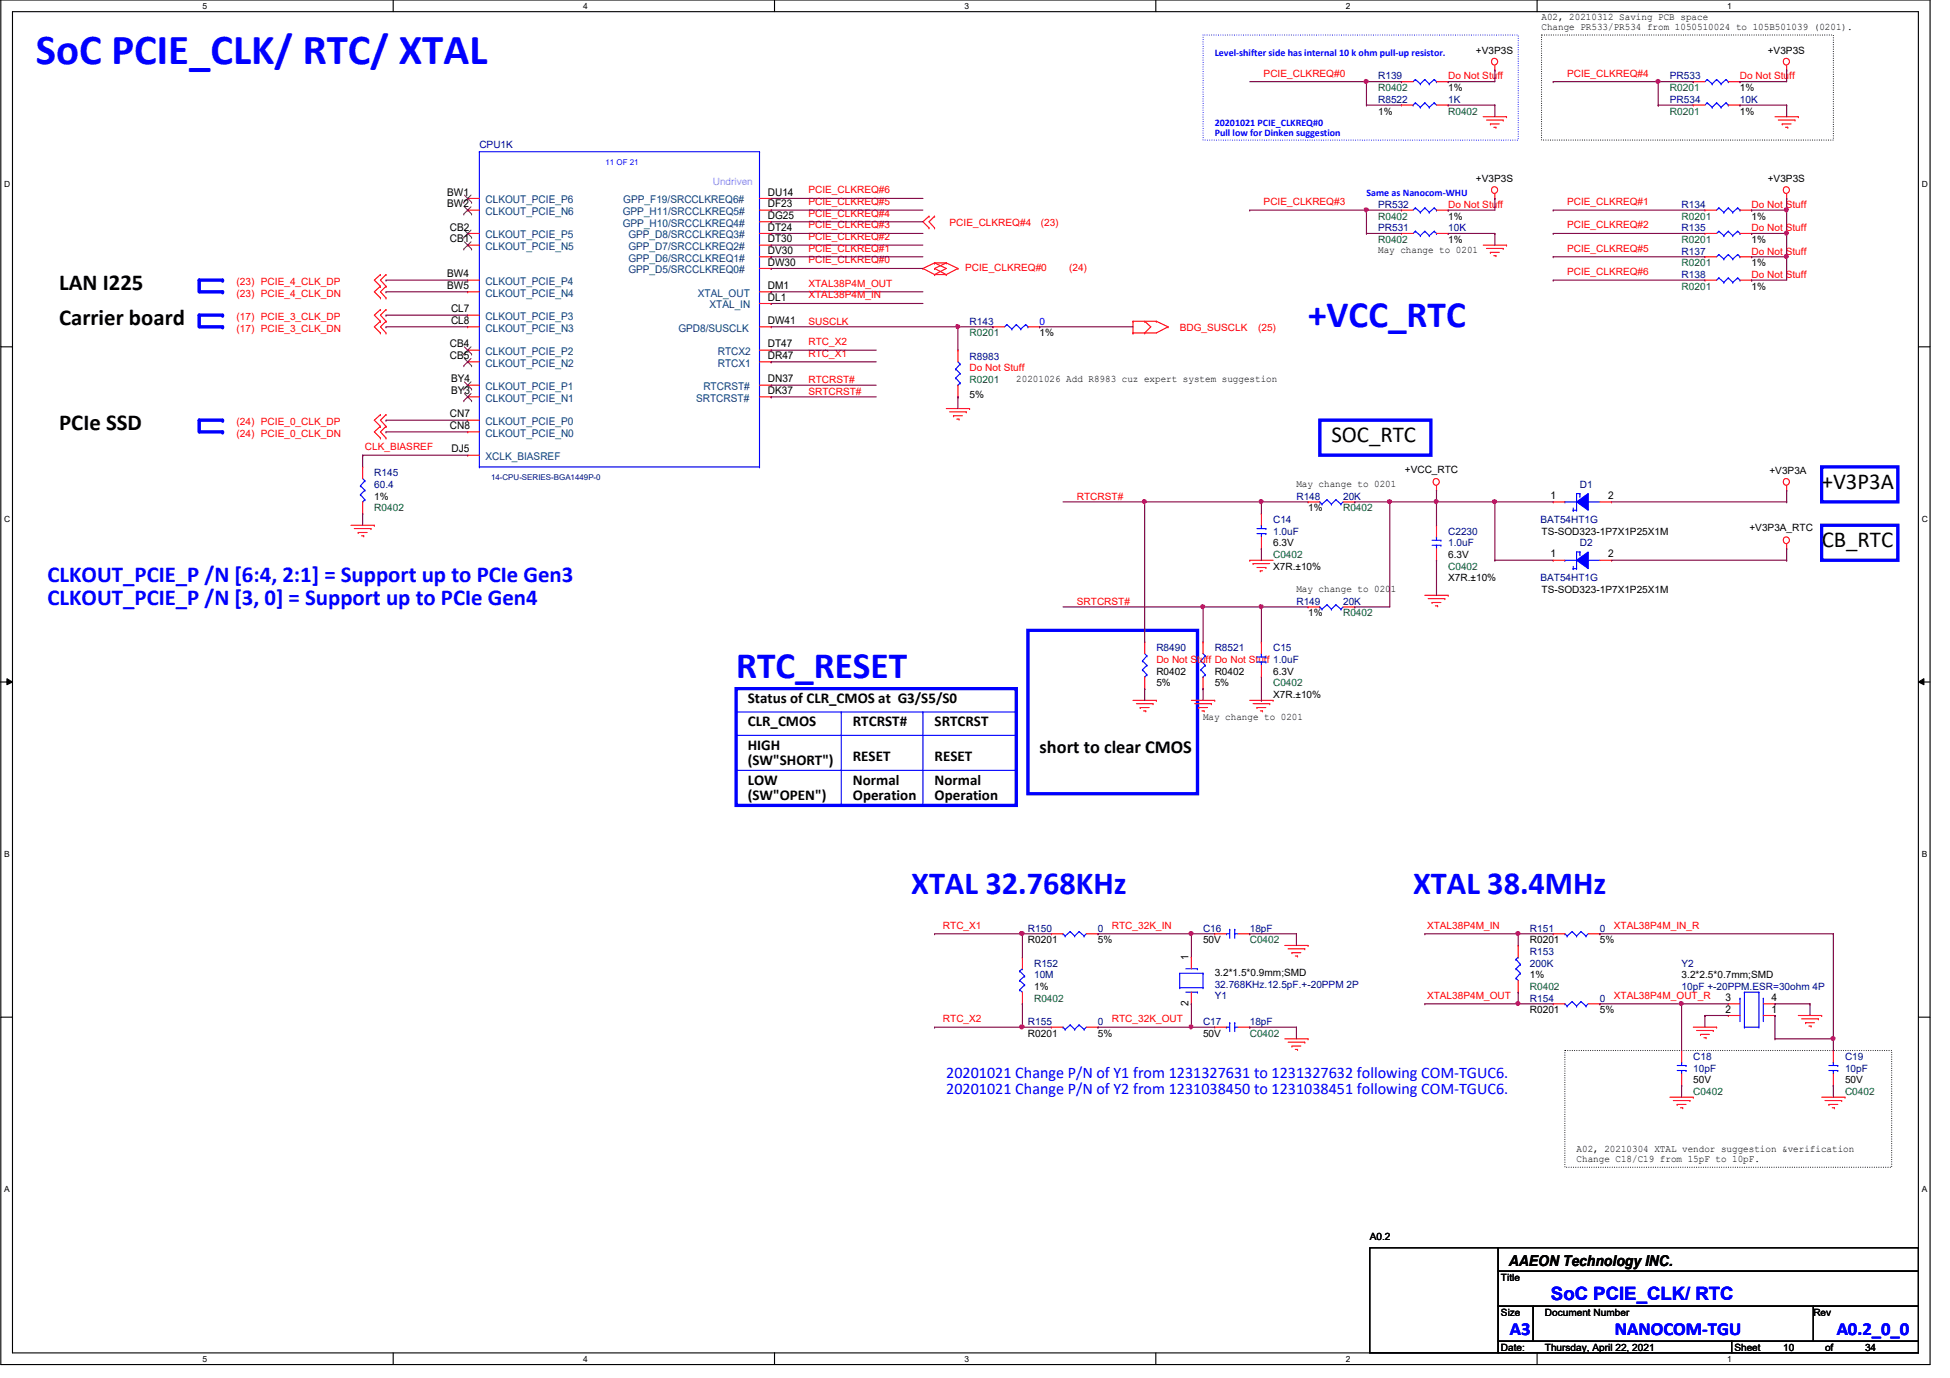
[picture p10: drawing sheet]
<svg xmlns="http://www.w3.org/2000/svg" width="297mm" height="210mm" viewBox="0 0 297 210" stroke-linecap="round" stroke-linejoin="round" font-family="sans-serif">
<defs><g id="words">
<text font-size="6.5" fill="#00f" x="5.5" y="9.7">SoC PCIE_CLK/ RTC/ XTAL</text>
<g font-size="5.7" fill="#00f">
<text x="199.3" y="49.9">+VCC_RTC</text>
<text x="112.1" y="103.2">RTC_RESET</text>
</g>
<g font-size="4.9" fill="#00f">
<text x="138.8" y="136.2">XTAL 32.768KHz</text>
<text x="215.3" y="136.2">XTAL 38.4MHz</text>
</g>
<g font-size="3.5">
<text x="9" y="44.2">LAN I225</text>
<text x="9" y="49.5">Carrier board</text>
<text x="9" y="65.5">PCIe SSD</text>
<text x="202.8" y="67.3">SOC_RTC</text>
<text x="277.5" y="74.4">+V3P3A</text>
<text x="277.5" y="83.3">CB_RTC</text>
</g>
<g font-size="3.5" fill="#00f">
<text x="7.2" y="88.6">CLKOUT_PCIE_P /N [6:4, 2:1] = Support up to PCIe Gen3</text>
<text x="7.2" y="92.1">CLKOUT_PCIE_P /N [3, 0] = Support up to PCIe Gen4</text>
</g>
<text font-size="2.8" x="158.4" y="114.6">short to clear CMOS</text>
<g font-size="2.8" fill="#00f">
<text x="230" y="203.4">A3</text>
<text x="236.3" y="198">SoC PCIE_CLK/ RTC</text>
<text x="246" y="203.4">NANOCOM-TGU</text>
<text x="279.8" y="203.4">A0.2_0_0</text>
</g>
<g font-size="2.5" fill="#00f">
<text x="144.1" y="164.2">20201021 Change P/N of Y1 from 1231327631 to 1231327632 following COM-TGUC6.</text>
<text x="144.1" y="166.6">20201021 Change P/N of Y2 from 1231038450 to 1231038451 following COM-TGUC6.</text>
</g>
<g font-size="2.3">
<text x="113.9" y="107.1">Status of CLR_CMOS at G3/S5/S0</text>
<text x="113.9" y="110.7">CLR_CMOS</text>
<text x="129.9" y="110.7">RTCRST#</text>
<text x="142.4" y="110.7">SRTCRST</text>
<text x="113.9" y="114.2">HIGH</text>
<text x="113.9" y="116.5">(SW&quot;SHORT&quot;)</text>
<text x="113.9" y="119.5">LOW</text>
<text x="129.9" y="116">RESET</text>
<text x="129.9" y="119.5">Normal</text>
<text x="142.4" y="119.5">Normal</text>
<text x="142.4" y="116">RESET</text>
<text x="113.9" y="121.8">(SW&quot;OPEN&quot;)</text>
<text x="129.9" y="121.8">Operation</text>
<text x="142.4" y="121.8">Operation</text>
<text x="229.8" y="192.8">AAEON Technology INC.</text>
</g>
<g font-size="1.6">
<text x="68.1" y="29.8">BW1</text>
<text x="117" y="29.8">DU14</text>
<text x="68.1" y="31.6">BW2</text>
<text x="68.5" y="35.1">CB2</text>
<text x="117" y="35.1">DT24</text>
<text x="117" y="31.6">DF23</text>
<text x="117" y="33.4">DG25</text>
<text x="68.5" y="36.9">CB1</text>
<text x="117" y="36.9">DT30</text>
<text x="117" y="40.5">DW30</text>
<text x="117" y="38.7">DV30</text>
<text x="68.1" y="42.2">BW4</text>
<text x="68.1" y="44">BW5</text>
<text x="68.7" y="47.6">CL7</text>
<text x="117" y="44">DM1</text>
<text x="117" y="45.8">DL1</text>
<text x="68.5" y="52.9">CB4</text>
<text x="68.7" y="49.4">CL8</text>
<text x="117" y="52.9">DT47</text>
<text x="117" y="49.4">DW41</text>
<text x="68.5" y="54.7">CB5</text>
<text x="68.7" y="58.3">BY4</text>
<text x="117" y="54.7">DR47</text>
<text x="117" y="58.3">DN37</text>
<text x="68.5" y="63.6">CN7</text>
<text x="68.5" y="65.4">CN8</text>
<text x="68.7" y="60">BY3</text>
<text x="117" y="60">DK37</text>
<text x="68.8" y="68.9">DJ5</text>
<text x="236.2" y="76">1</text>
<text x="245" y="76">2</text>
<text x="236.2" y="84.9">1</text>
<text x="245" y="84.9">2</text>
<text x="181.1" y="146.3" transform="rotate(-90 181.1 146.3)">1</text>
<text x="181.1" y="153.2" transform="rotate(-90 181.1 153.2)">2</text>
<text x="262.8" y="152.5">3</text>
<text x="262.8" y="154.3">2</text>
<text x="269.9" y="154.3">1</text>
<text x="269.9" y="152.5">4</text>
</g>
<g font-size="1.6" fill="#004080">
<text x="74" y="31">CLKOUT_PCIE_P6</text>
<text x="74" y="32.8">CLKOUT_PCIE_N6</text>
<text x="94.9" y="32.8">GPP_H11/SRCCLKREQ5#</text>
<text x="94.9" y="34.5">GPP_H10/SRCCLKREQ4#</text>
<text x="95" y="31">GPP_F19/SRCCLKREQ6#</text>
<text x="74" y="36.3">CLKOUT_PCIE_P5</text>
<text x="74" y="38.1">CLKOUT_PCIE_N5</text>
<text x="95.7" y="38.1">GPP_D7/SRCCLKREQ2#</text>
<text x="95.7" y="36.3">GPP_D8/SRCCLKREQ3#</text>
<text x="95.7" y="41.7">GPP_D5/SRCCLKREQ0#</text>
<text x="95.7" y="39.9">GPP_D6/SRCCLKREQ1#</text>
<text x="74" y="43.4">CLKOUT_PCIE_P4</text>
<text x="74" y="45.2">CLKOUT_PCIE_N4</text>
<text x="106.3" y="45.2">XTAL_OUT</text>
<text x="108.1" y="47">XTAL_IN</text>
<text x="74" y="48.8">CLKOUT_PCIE_P3</text>
<text x="74" y="50.5">CLKOUT_PCIE_N3</text>
<text x="103.3" y="50.5">GPD8/SUSCLK</text>
<text x="74" y="59.4">CLKOUT_PCIE_P1</text>
<text x="74" y="54.1">CLKOUT_PCIE_P2</text>
<text x="74" y="55.9">CLKOUT_PCIE_N2</text>
<text x="107.1" y="59.4">RTCRST#</text>
<text x="109.3" y="54.1">RTCX2</text>
<text x="109.3" y="55.9">RTCX1</text>
<text x="74" y="64.8">CLKOUT_PCIE_P0</text>
<text x="74" y="61.2">CLKOUT_PCIE_N1</text>
<text x="106" y="61.2">SRTCRST#</text>
<text x="74" y="70.1">XCLK_BIASREF</text>
<text x="74" y="66.5">CLKOUT_PCIE_N0</text>
</g>
<g font-size="1.5">
<text x="234.8" y="3">A02, 20210312 Saving PCB space</text>
<text x="234.8" y="4.6">Change PR533/PR534 from 1050510024 to 105B501039 (0201).</text>
<text x="224.8" y="8.2">+V3P3S</text>
<text x="269.3" y="8.2">+V3P3S</text>
<text x="209.9" y="17.4">1%</text>
<text x="220.6" y="13.9">1%</text>
<text x="265" y="17.4">1%</text>
<text x="265" y="13.9">1%</text>
<text x="224.8" y="27.8">+V3P3S</text>
<text x="269.3" y="27.8">+V3P3S</text>
<text x="220.6" y="33.4">1%</text>
<text x="266.8" y="33.4">1%</text>
<text x="209.9" y="38.6">May change to 0201</text>
<text x="220.6" y="37">1%</text>
<text x="266.8" y="37">1%</text>
<text x="266.8" y="40.6">1%</text>
<text x="266.8" y="44.1">1%</text>
<text x="158.4" y="51.2">1%</text>
<text x="154.8" y="58.2">20201026 Add R8983 cuz expert system suggestion</text>
<text x="147.7" y="60.6">5%</text>
<text x="57" y="76.1">1%</text>
<text x="197.5" y="74.2">May change to 0201</text>
<text x="199.3" y="77.9">1%</text>
<text x="214" y="72.1">+VCC_RTC</text>
<text x="269.5" y="72.2">+V3P3A</text>
<text x="193.9" y="83.2">6.3V</text>
<text x="234.8" y="81.4">TS-SOD323-1P7X1P25X1M</text>
<text x="266.5" y="80.9">+V3P3A_RTC</text>
<text x="193.9" y="86.8">X7R.±10%</text>
<text x="220.6" y="85">6.3V</text>
<text x="220.6" y="88.6">X7R.±10%</text>
<text x="197.5" y="90.2">May change to 0201</text>
<text x="199.3" y="93.9">1%</text>
<text x="234.8" y="90.3">TS-SOD323-1P7X1P25X1M</text>
<text x="176.1" y="102.8">R0402</text>
<text x="176.1" y="104.6">5%</text>
<text x="185" y="102.8">R0402</text>
<text x="185" y="104.6">5%</text>
<text x="193.9" y="102.8">6.3V</text>
<text x="193.9" y="106.3">X7R.±10%</text>
<text x="183.3" y="109.7">May change to 0201</text>
<text x="156.6" y="143.7">R0201</text>
<text x="167.3" y="143.7">5%</text>
<text x="183.3" y="143.7">50V</text>
<text x="233" y="143.7">R0201</text>
<text x="243.7" y="143.7">5%</text>
<text x="185" y="148.7">3.2*1.5*0.9mm;SMD</text>
<text x="233" y="149">1%</text>
<text x="256.2" y="149">3.2*2.5*0.7mm;SMD</text>
<text x="157.5" y="150.8">1%</text>
<text x="233" y="154.3">R0201</text>
<text x="243.7" y="154.3">5%</text>
<text x="156.6" y="157.9">R0201</text>
<text x="167.3" y="157.9">5%</text>
<text x="183.3" y="157.9">50V</text>
<text x="257.9" y="165">50V</text>
<text x="281" y="165">50V</text>
<text x="240.2" y="175.5">A02, 20210304 XTAL vendor suggestion &amp;verification</text>
<text x="240.2" y="177">Change C18/C19 from 15pF to 10pF.</text>
<text x="208.7" y="188.8">A0.2</text>
<text x="228.6" y="195.1">Title</text>
<text x="228.6" y="200.4">Size</text>
<text x="235.3" y="200.4">Document Number</text>
<text x="276.2" y="200.4">Rev</text>
<text x="228.6" y="205.7">Date:</text>
<text x="235.3" y="205.7">Thursday, April 22, 2021</text>
<text x="264.2" y="205.7">Sheet</text>
<text x="271.7" y="205.7">10</text>
<text x="278" y="205.7">of</text>
<text x="284.1" y="205.7">34</text>
</g>
<g font-size="1.5" fill="#00f">
<text x="185" y="8.6">Level-shifter side has internal 10 k ohm pull-up resistor.</text>
<text x="185" y="19.2">20201021 PCIE_CLKREQ#0</text>
<text x="185" y="20.7">Pull low for Dinken suggestion</text>
<text x="208.1" y="29.9">Same as Nanocom-WHU</text>
<text x="158.4" y="49.4">0</text>
</g>
<g font-size="1.5" fill="#f00">
<text x="192.5" y="11.7">PCIE_CLKREQ#0</text>
<text x="238.7" y="11.7">PCIE_CLKREQ#4</text>
<text x="220.6" y="12.1">Do Not Stuff</text>
<text x="265" y="12.1">Do Not Stuff</text>
<text x="123.1" y="29.5">PCIE_CLKREQ#6</text>
<text x="123.1" y="34.8">PCIE_CLKREQ#3</text>
<text x="123.1" y="33">PCIE_CLKREQ#4</text>
<text x="123.1" y="31.2">PCIE_CLKREQ#5</text>
<text x="144.6" y="34.4">PCIE_CLKREQ#4</text>
<text x="158.5" y="34.4">(23)</text>
<text x="192.5" y="31.2">PCIE_CLKREQ#3</text>
<text x="220.6" y="31.7">Do Not Stuff</text>
<text x="238.7" y="34.8">PCIE_CLKREQ#2</text>
<text x="238.7" y="31.2">PCIE_CLKREQ#1</text>
<text x="266.8" y="35.2">Do Not Stuff</text>
<text x="266.8" y="31.7">Do Not Stuff</text>
<text x="123.1" y="40.1">PCIE_CLKREQ#0</text>
<text x="123.1" y="36.6">PCIE_CLKREQ#2</text>
<text x="123.1" y="38.4">PCIE_CLKREQ#1</text>
<text x="147" y="41.2">PCIE_CLKREQ#0</text>
<text x="162.9" y="41.2">(24)</text>
<text x="238.7" y="38.4">PCIE_CLKREQ#5</text>
<text x="238.7" y="41.9">PCIE_CLKREQ#6</text>
<text x="266.8" y="38.8">Do Not Stuff</text>
<text x="36" y="45.2">(23) PCIE_4_CLK_DN</text>
<text x="36" y="43.4">(23) PCIE_4_CLK_DP</text>
<text x="123.1" y="43.7">XTAL38P4M_OUT</text>
<text x="123.1" y="45.5">XTAL38P4M_IN</text>
<text x="266.8" y="42.3">Do Not Stuff</text>
<text x="36" y="50.5">(17) PCIE_3_CLK_DN</text>
<text x="36" y="48.8">(17) PCIE_3_CLK_DP</text>
<text x="123.1" y="49.4">SUSCLK</text>
<text x="123.1" y="52.6">RTC_X2</text>
<text x="179.7" y="50.4">BDG_SUSCLK</text>
<text x="191.6" y="50.4">(25)</text>
<text x="123.1" y="58.3">RTCRST#</text>
<text x="123.1" y="54.4">RTC_X1</text>
<text x="147.7" y="56.6">Do Not Stuff</text>
<text x="36" y="64.8">(24) PCIE_0_CLK_DP</text>
<text x="123.1" y="60.1">SRTCRST#</text>
<text x="36" y="66.5">(24) PCIE_0_CLK_DN</text>
<text x="55.6" y="68.6">CLK_BIASREF</text>
<text x="164" y="76.1">RTCRST#</text>
<text x="164" y="92.1">SRTCRST#</text>
<text x="176.1" y="101">Do Not Stuff Do Not Stuff 1.0uF</text>
<text x="143.6" y="141.5">RTC_X1</text>
<text x="169.4" y="141.5">RTC_32K_IN</text>
<text x="217.4" y="141.5">XTAL38P4M_IN</text>
<text x="245.8" y="141.5">XTAL38P4M_IN_R</text>
<text x="143.6" y="155.7">RTC_X2</text>
<text x="169.4" y="155.7">RTC_32K_OUT</text>
<text x="217.4" y="152.1">XTAL38P4M_OUT</text>
<text x="245.8" y="152.1">XTAL38P4M_OUT_R</text>
</g>
<g font-size="1.5" fill="#000080">
<text x="209.9" y="12.1">R139</text>
<text x="209.9" y="15.7">R8522</text>
<text x="220.6" y="15.7">1K</text>
<text x="254.4" y="15.7">PR534</text>
<text x="254.4" y="12.1">PR533</text>
<text x="265" y="15.7">10K</text>
<text x="73" y="22.6">CPU1K</text>
<text x="209.9" y="35.2">PR531</text>
<text x="209.9" y="31.7">PR532</text>
<text x="220.6" y="35.2">10K</text>
<text x="256.2" y="35.2">R135</text>
<text x="256.2" y="31.7">R134</text>
<text x="256.2" y="38.8">R137</text>
<text x="256.2" y="42.3">R138</text>
<text x="147.7" y="49.4">R143</text>
<text x="147.7" y="54.8">R8983</text>
<text x="57" y="72.6">R145</text>
<text x="57" y="74.3">60.4</text>
<text x="197.5" y="76.1">R148</text>
<text x="204.6" y="76.1">20K</text>
<text x="240.7" y="74.3">D1</text>
<text x="193.9" y="79.7">C14</text>
<text x="193.9" y="81.4">1.0uF</text>
<text x="220.6" y="81.4">C2230</text>
<text x="220.6" y="83.2">1.0uF</text>
<text x="234.7" y="79.7">BAT54HT1G</text>
<text x="240.7" y="83.2">D2</text>
<text x="234.7" y="88.6">BAT54HT1G</text>
<text x="197.5" y="92.1">R149</text>
<text x="204.6" y="92.1">20K</text>
<text x="176.1" y="99.2">R8490</text>
<text x="185" y="99.2">R8521</text>
<text x="193.9" y="99.2">C15</text>
<text x="156.6" y="141.9">R150</text>
<text x="167.3" y="141.9">0</text>
<text x="183.3" y="141.9">C16</text>
<text x="190.4" y="141.9">18pF</text>
<text x="233" y="141.9">R151</text>
<text x="243.7" y="141.9">0</text>
<text x="157.5" y="147.2">R152</text>
<text x="157.5" y="149">10M</text>
<text x="233" y="145.5">R153</text>
<text x="233" y="147.2">200K</text>
<text x="256.2" y="147.2">Y2</text>
<text x="185" y="152.2">Y1</text>
<text x="185" y="150.5">32.768KHz.12.5pF.+-20PPM 2P</text>
<text x="233" y="152.6">R154</text>
<text x="243.7" y="152.6">0</text>
<text x="256.2" y="150.8">10pF +-20PPM.ESR=30ohm 4P</text>
<text x="156.6" y="156.1">R155</text>
<text x="167.3" y="156.1">0</text>
<text x="183.3" y="156.1">C17</text>
<text x="190.4" y="156.1">18pF</text>
<text x="257.9" y="161.5">C18</text>
<text x="281" y="161.5">C19</text>
<text x="257.9" y="163.2">10pF</text>
<text x="281" y="163.2">10pF</text>
</g>
<g font-size="1.5" fill="#008000">
<text x="209.9" y="13.9">R0402</text>
<text x="220.6" y="17.4">R0402</text>
<text x="254.4" y="17.4">R0201</text>
<text x="254.4" y="13.9">R0201</text>
<text x="209.9" y="33.4">R0402</text>
<text x="256.2" y="33.4">R0201</text>
<text x="209.9" y="37">R0402</text>
<text x="256.2" y="37">R0201</text>
<text x="256.2" y="40.6">R0201</text>
<text x="256.2" y="44.1">R0201</text>
<text x="147.7" y="51.2">R0201</text>
<text x="147.7" y="58.3">R0201</text>
<text x="57" y="77.9">R0402</text>
<text x="204.6" y="77.9">R0402</text>
<text x="193.9" y="85">C0402</text>
<text x="220.6" y="86.8">C0402</text>
<text x="204.6" y="93.9">R0402</text>
<text x="193.9" y="104.6">C0402</text>
<text x="190.4" y="143.7">C0402</text>
<text x="157.5" y="152.6">R0402</text>
<text x="233" y="150.8">R0402</text>
<text x="190.4" y="157.9">C0402</text>
<text x="257.9" y="166.8">C0402</text>
<text x="281" y="166.8">C0402</text>
</g>
<text font-size="1.5" fill="#8080ff" x="108.6" y="28.1">Undriven</text>
<g font-size="1.3">
<text x="30.9" y="1.4">5</text>
<text x="88.9" y="1.4">4</text>
<text x="146.9" y="1.4">3</text>
<text x="205" y="1.4">2</text>
<text x="263.1" y="1.4">1</text>
<text x=".6" y="28.4">D</text>
<text x="292.7" y="28.4">D</text>
<text x=".6" y="79.5">C</text>
<text x="292.7" y="79.5">C</text>
<text x=".6" y="130.6">B</text>
<text x="292.7" y="130.6">B</text>
<text x=".6" y="181.6">A</text>
<text x="292.7" y="181.6">A</text>
<text x="30.9" y="207.5">5</text>
<text x="88.9" y="207.5">4</text>
<text x="146.9" y="207.5">3</text>
<text x="205" y="207.5">2</text>
<text x="263.1" y="207.5">1</text>
</g>
<text font-size="1.2" fill="#00f" x="92.2" y="25.1">11 OF 21</text>
<text font-size="1.2" fill="#000080" x="74.8" y="73.2">14-CPU-SERIES-BGA1449P-0</text>
</g></defs>
<path d="M.1 0h293.9v207.9h-293.9zM1.9 1.8h290.3v204.3h-290.3z" fill="none" stroke="#000" stroke-width=".17"/>
<g fill="#fff">
<path d="M30.9 .3h.6v1.4h-.6z"/>
<path d="M30.9 206.3h.6v1.5h-.6z"/>
</g>
<path d="M59.9 0v1.8M59.9 206.1v1.8" fill="none" stroke="#000" stroke-width=".17"/>
<g fill="#fff">
<path d="M88.9 .3h.6v1.4h-.6z"/>
<path d="M88.9 206.3h.6v1.5h-.6z"/>
</g>
<path d="M118 0v1.8M118 206.1v1.8" fill="none" stroke="#000" stroke-width=".17"/>
<g fill="#fff">
<path d="M146.9 .3h.7v1.4h-.7z"/>
<path d="M146.9 206.3h.7v1.5h-.7z"/>
</g>
<path d="M176.1 0v1.8M176.1 206.1v1.8" fill="none" stroke="#000" stroke-width=".17"/>
<g fill="#fff">
<path d="M205 .3h.7v1.4h-.7z"/>
<path d="M205 206.3h.7v1.5h-.7z"/>
</g>
<path d="M234.1 0v1.8M234.1 206.1v1.8" fill="none" stroke="#000" stroke-width=".17"/>
<g fill="#fff">
<path d="M263.1 .3h.7v1.4h-.7z"/>
<path d="M263.1 206.3h.7v1.5h-.7z"/>
<path d="M.6 27.3h1v1.4h-1z"/>
<path d="M292.7 27.3h1v1.4h-1z"/>
<path d="M.6 78.3h1v1.5h-1z"/>
<path d="M292.7 78.3h1v1.5h-1z"/>
</g>
<path d="M.1 52.8h1.8M292.2 52.8h1.8" fill="none" stroke="#000" stroke-width=".17"/>
<g fill="#fff">
<path d="M.6 129.4h.9v1.4h-.9z"/>
<path d="M292.7 129.4h.9v1.4h-.9z"/>
</g>
<path d="M.1 103.9h1.8M292.2 103.9h1.8" fill="none" stroke="#000" stroke-width=".17"/>
<path d="M1.1 103.4l.8 .5-.8 .4zM292.2 103.9l.9-.5v.9z" fill="#000"/>
<path d="M1.1 103.4l.8 .5-.8 .4zM292.2 103.9l.9-.5v.9z" fill="none" stroke="#000" stroke-width=".15"/>
<g fill="#fff">
<path d="M.6 180.4h.8v1.5h-.8z"/>
<path d="M292.7 180.4h.8v1.5h-.8z"/>
</g>
<path d="M.1 154.9h1.8M292.2 154.9h1.8" fill="none" stroke="#000" stroke-width=".17"/>
<path d="M30.3 48h3.6M201 64h17v5.3h-17zM277.5 71.1h11.6v5.4h-11.6zM277.5 80h11.6v5.3h-11.6z" fill="none" stroke="#00f" stroke-width=".51"/>
<circle cx="33.9" cy="48" r=".25" fill="#00f"/>
<path d="M30.3 49.8h3.6" fill="none" stroke="#00f" stroke-width=".51"/>
<circle cx="33.9" cy="49.8" r=".25" fill="#00f"/>
<path d="M30.3 48v1.8" fill="none" stroke="#00f" stroke-width=".51"/>
<circle cx="30.3" cy="48" r=".25" fill="#00f"/>
<path d="M30.3 42.7h3.6M112.1 104.9h42.7v17.8h-42.7z" fill="none" stroke="#00f" stroke-width=".51"/>
<path d="M112.1 112h42.7M112.1 117.3h42.7M112.1 108.5h42.7M128.1 108.5h.1M128.1 108.5v14.2M140.6 108.5h.1M140.6 108.5v14.2M154.8 112h.1M154.8 117.3h.1M154.8 108.5h.1" fill="none" stroke="#00f" stroke-width=".17"/>
<circle cx="33.9" cy="42.7" r=".25" fill="#00f"/>
<path d="M30.3 42.7v1.7" fill="none" stroke="#00f" stroke-width=".51"/>
<circle cx="30.3" cy="42.7" r=".25" fill="#00f"/>
<path d="M30.3 44.4h3.6" fill="none" stroke="#00f" stroke-width=".51"/>
<circle cx="33.9" cy="44.4" r=".25" fill="#00f"/>
<path d="M30.3 64h3.6M156.6 96h25.8v24.9h-25.8z" fill="none" stroke="#00f" stroke-width=".51"/>
<circle cx="33.9" cy="64" r=".25" fill="#00f"/>
<path d="M30.3 65.8h3.6" fill="none" stroke="#00f" stroke-width=".51"/>
<circle cx="33.9" cy="65.8" r=".25" fill="#00f"/>
<path d="M30.3 64v1.8" fill="none" stroke="#00f" stroke-width=".51"/>
<circle cx="30.3" cy="64" r=".25" fill="#00f"/>
<path d="M183.3 5.3h48v16h-48z" fill="none" stroke="#00f" stroke-width=".17" stroke-dasharray="0 .3"/>
<path d="M234.8 5.3h44.5v16h-44.5zM238.4 160h49.8v17.8h-49.8z" fill="none" stroke="#000" stroke-width=".17" stroke-dasharray="0 .3"/>
<g fill="none" stroke="#f00" stroke-width=".17">
<path d="M213.5 12.4h.1M213.5 16h.1M213.5 16h1.8M213.5 12.4h1.8M218.8 16h1.8M218.8 12.4h1.8M220.6 12.4h.1M220.6 16h.1M225.9 17.8h3.6M226.4 18.3h2.6M227 18.9h.1M227 18.9h1.4"/>
<path d="M227.5 19.4h.4M227.7 10.7h.1M227.7 10v.7M227.9 19.4h.1M229 18.3h.1M229.5 17.8h.1M257.9 16h.1M257.9 16h1.8M263.3 16h1.7M265 16h.1M270.4 17.8h3.5M270.9 18.3h2.5"/>
<path d="M271.5 18.9h.1M271.5 18.9h1.3M272 19.4h.3M272.2 10.7h.1M272.2 10v.7M272.3 19.4h.1M273.4 18.3h.1M273.9 17.8h.1M71.2 35.6h.1M71.2 30.2h.1M71.2 37.3h.1M71.2 32h.1"/>
<path d="M71.2 37.3h1.8M71.2 35.6h1.8M71.2 30.2h1.8M71.2 32h1.8M115.7 37.3h1.8M115.7 35.6h1.8M115.7 39.1h1.8M115.7 30.2h1.8M115.7 32h1.8M115.7 33.8h1.8M117.5 37.3h.1M117.5 35.6h.1"/>
<path d="M117.5 39.1h.1M117.5 30.2h.1M117.5 32h.1M117.5 33.8h.1M141.5 32.9h.1M141.5 34.7h.1M141.5 32.9l-.9 .9 .9 .9M142.4 34.7h.1M142.4 32.9h.1M142.4 32.9l-.9 .9 .9 .9M213.5 35.6h.1M213.5 35.6h1.8"/>
<path d="M218.8 35.6h1.8M220.6 35.6h.1M225.9 37.3h3.6M226.4 37.8h2.6M227 38.4h.1M227 38.4h1.4M227.5 38.9h.4M227.7 30.2h.1M227.7 29.5v.7M227.9 38.9h.1M229 37.8h.1M229.5 37.3h.1"/>
<path d="M259.7 35.6h.1M259.7 32h.1M259.7 35.6h1.8M259.7 32h1.8M265 35.6h1.8M265 32h1.8M266.8 35.6h.1M266.8 32h.1M272.2 30.2h.1M272.2 29.5v.7M58 48.9h.1M58 50.7h.1"/>
<path d="M58 47.2h.1M58 43.6h.1M58 45.4h.1M58 41.8h.1M58 48.9l-1 .9 1 .9M58 47.2l-1 .8 1 .9M58 43.6l-1 .8 1 1M58 41.8l-1 .9 1 .9M58.8 48.9h.1M58.8 50.7h.1M58.8 47.2h.1M58.8 43.6h.1"/>
<path d="M58.8 45.4h.1M58.8 41.8h.1M58.8 48.9l-.8 .9 .8 .9M58.8 47.2l-.8 .8 .8 .9M58.8 43.6l-.8 .8 .8 1M58.8 41.8l-.8 .9 .8 .9M71.2 58.7h.1M71.2 53.3h.1M71.2 48h.1M71.2 42.7h.1M71.2 55.1h.1M71.2 49.8h.1"/>
<path d="M71.2 44.4h.1M71.2 42.7h1.8M71.2 49.8h1.8M71.2 44.4h1.8M71.2 53.3h1.8M71.2 55.1h1.8M71.2 58.7h1.8M71.2 48h1.8M115.7 49.8h1.8M115.7 44.4h1.8M115.7 46.2h1.8M115.7 53.3h1.8"/>
<path d="M115.7 55.1h1.8M115.7 40.9h1.8M115.7 58.7h1.8M117.5 44.4h.1M117.5 46.2h.1M117.5 53.3h.1M117.5 55.1h.1M117.5 40.9h.1M117.5 58.7h.1M117.5 49.8h.1M140.6 40.9h.1M140.6 40.9l1.8 .9"/>
<path d="M142.4 40h.1M142.4 41.8h.1M142.4 40.9h.1M142.4 41.8h1.7M142.4 40h1.7M142.4 40l-1.8 .9M142.4 40l1.7 .9-1.7 .9M142.4 40.9l1.7 .9M144.1 41.8h.1M144.1 40h.1M144.1 40l1.8 .9M144.1 40l-1.7 .9"/>
<path d="M145.9 40.9h.1M145.9 53.3h.1M145.9 40.9l-1.8 .9M145.9 53.3v1.8M145.9 58.7v1.8M151.3 49.8h.1M151.3 49.8h1.7M156.6 49.8h1.8M158.4 49.8h.1M172.6 50.7h.1M172.6 48.9h.1M172.6 48.9h3.5"/>
<path d="M172.6 48.9v1.8M174.4 50.7h.1M174.4 48.9h.1M174.4 48.9l.9 .9-.9 .9M176.1 48.9h.1M176.1 48.9l1.8 .9M177.9 49.8h.1M177.9 49.8l-1.8 .9h-3.5M259.7 42.7h.1M259.7 42.7h1.8M265 42.7h1.8M266.8 42.7h.1"/>
<path d="M55.2 71.1h.1M55.2 78.2h.1M55.2 71.1v1.8M55.2 76.5v1.7M58 64.9h.1M58 66.7h.1M58 63.2h.1M58 64.9l-1 .9 1 .9M58 63.2l-1 .8 1 .9M58.8 64.9h.1M58.8 66.7h.1M58.8 63.2h.1"/>
<path d="M58.8 64.9l-.8 .9 .8 .9M58.8 63.2l-.8 .8 .8 .9M71.2 64h.1M71.2 69.3h.1M71.2 65.8h.1M71.2 60.5h.1M71.2 64h1.8M71.2 60.5h1.8M71.2 69.3h1.8M71.2 65.8h1.8M115.7 60.5h1.8M117.5 60.5h.1"/>
<path d="M144.1 62.2h3.6M144.6 62.7h2.6M145.2 63.3h.1M145.2 63.3h1.4M145.8 63.8h.3M145.9 60.5h.1M146.1 63.8h.1M147.2 62.7h.1M147.7 62.2h.1M192.1 78.2h.1M192.1 78.2v1.8M199.3 76.5h.1"/>
<path d="M199.3 76.5h1.7M204.6 76.5h1.8M206.4 76.5h.1M218.8 74.7h.1M218.8 74v.7M272.2 74.7h.1M272.2 74v.7M53.5 80h3.5M54 80.5h2.5M54.6 81.1h.1M54.6 81.1h1.3M55.1 81.6h.3"/>
<path d="M55.4 81.6h.1M56.5 80.5h.1M57 80h.1M174.4 97.8h.1M174.4 97.8v1.8M183.3 97.8h.1M183.3 97.8v1.8M190.4 85.3h.1M190.4 85.3h3.5M190.9 85.9h.1M190.9 85.9h2.5M191.5 86.4h1.3"/>
<path d="M192 87h.1M192 87h.3M192.1 83.6h.1M192.1 81.8v1.8M192.8 86.4h.1M199.3 92.5h.1M199.3 92.5h1.7M204.6 92.5h1.8M206.4 92.5h.1M217 90.7h3.6M217.5 91.2h2.6M218.1 91.8h.1"/>
<path d="M218.1 91.8h1.4M218.6 92.3h.4M218.8 85.3h.1M218.8 80h.1M218.8 80v1.8M218.8 83.6v1.7M219 92.3h.1M220.1 91.2h.1M220.6 90.7h.1M272.2 83.6h.1M272.2 82.9v.7M172.6 106.7h3.5"/>
<path d="M173.1 107.2h2.5M173.7 107.8h.1M173.7 107.8h1.3M174.2 108.3h.3M174.4 104.9h.1M174.4 103.1v1.8M174.5 108.3h.1M175.6 107.2h.1M176.1 106.7h.1M181.5 106.7h3.5M182 107.2h2.5M182.6 107.8h.1"/>
<path d="M182.6 107.8h1.3M183.1 108.3h.3M183.3 104.9h.1M183.3 103.1v1.8M183.4 108.3h.1M184.5 107.2h.1M185 106.7h.1M190.4 106.7h3.5M190.9 107.2h2.5M191.5 107.8h.1M191.5 107.8h1.3M192 108.3h.3"/>
<path d="M192.3 108.3h.1M193.4 107.2h.1M193.9 106.7h.1M155.7 152.9h.1M155.7 145.8h.1M155.7 145.8v1.8M155.7 151.1v1.8M160.1 156.5h.1M160.1 142.2h.1M160.1 156.5h1.8M160.1 142.2h1.8M165.5 156.5h1.8"/>
<path d="M165.5 142.2h1.8M167.3 156.5h.1M167.3 142.2h.1M185 142.2h.1M185 156.5h.1M185 156.5h1.8M185 142.2h1.8M188.6 156.5h1.8M188.6 142.2h1.8M190.4 142.2h.1M190.4 156.5h.1M195.7 158.2h3.6"/>
<path d="M195.7 144h3.6M196.2 158.7h2.6M196.2 144.5h2.6M196.8 159.3h.1M196.8 145.1h.1M196.8 159.3h1.4M196.8 145.1h1.4M197.3 159.9h.4M197.3 145.6h.4M197.7 159.9h.1M197.7 145.6h.1M198.8 158.7h.1"/>
<path d="M198.8 144.5h.1M199.3 158.2h.1M199.3 144h.1M231.3 151.1h.1M231.3 144h.1M231.3 144v1.8M231.3 149.4v1.7M236.6 152.9h.1M236.6 152.9h1.8M241.9 152.9h1.8M243.7 152.9h.1M257.9 156.5h3.6"/>
<path d="M258.4 157h2.6M259 157.6h.1M259 157.6h1.4M259.5 158.1h.4M259.9 158.1h.1M261 157h.1M261.5 156.5h.1M263.3 152.9h.1M263.3 154.7h.1M263.3 154.7h1.7M263.3 152.9h1.7M268.6 154.7h1.8"/>
<path d="M268.6 152.9h1.8M270.4 154.7h.1M270.4 152.9h.1M273.9 154.7h3.6M274.4 155.2h2.6M275 155.8h.1M275 155.8h1.4M275.5 156.3h.4M275.9 156.3h.1M277 155.2h.1M277.5 154.7h.1M254.4 167.1h3.5"/>
<path d="M254.9 167.6h2.5M255.5 168.2h.1M255.5 168.2h1.3M256 168.7h.3M256.2 165.4h.1M256.2 160h.1M256.2 160v1.8M256.2 163.6v1.8M256.3 168.7h.1M257.4 167.6h.1M257.9 167.1h.1M277.5 167.1h3.5"/>
<path d="M278 167.6h2.5M278.6 168.2h.1M278.6 168.2h1.3M279.1 168.7h.3M279.3 165.4h.1M279.3 160h.1M279.3 160v1.8M279.3 163.6v1.8M279.4 168.7h.1M280.5 167.6h.1M281 167.1h.1"/>
<circle cx="227.6" cy="9.4" r=".5"/>
<circle cx="272.1" cy="9.4" r=".5"/>
<circle cx="227.6" cy="28.9" r=".5"/>
<circle cx="272.1" cy="28.9" r=".5"/>
<circle cx="218.7" cy="73.4" r=".5"/>
<circle cx="272.1" cy="73.4" r=".5"/>
<circle cx="272.1" cy="82.3" r=".5"/>
</g>
<path d="M208.7 190.1h19.5v16h-19.5zM228.2 190.1h64v3.5h-64zM228.2 193.6h64v5.4h-64zM228.2 199h5.3v5.3h-5.3zM233.5 199h42.7v5.3h-42.7zM276.2 199h16v5.3h-16zM228.2 204.3h35.6v1.8h-35.6zM263.8 204.3h28.4v1.8h-28.4z" fill="none" stroke="#000" stroke-width=".17"/>
<g fill="none" stroke="#00f" stroke-width=".17">
<path d="M215.3 16h.1M215.6 12.1h.1M215.6 15.7h.1M215.6 12.1l-.3 .3M215.6 12.1l.8 .7M215.6 15.7l.8 .6M215.6 15.7l-.3 .3M216.4 12.8h.1M216.4 16.3h.1M217 12.1h.1M217 15.7h.1M217 12.1l-.6 .7"/>
<path d="M217 12.1l.7 .7M217 15.7l.7 .6M217 15.7l-.6 .6M217.7 12.8h.1M217.7 16.3h.1M218.5 12.1h.1M218.5 15.7h.1M218.5 12.1l-.8 .7M218.5 12.1l.3 .3M218.5 15.7l.3 .3M218.5 15.7l-.8 .6M218.8 12.4h.1"/>
<path d="M260.1 15.7h.1M260.1 15.7l-.4 .3M260.1 15.7l.7 .6M260.8 16.3h.1M261.5 15.7h.1M261.5 15.7l-.7 .6M261.5 15.7l.7 .6M262.2 16.3h.1M262.9 15.7h.1M262.9 15.7l-.7 .6M262.9 15.7l.4 .3M263.3 16h.1"/>
<path d="M73 23.1h.1M73 23.1h42.7M73 23.1v48M115.7 23.1h.1M115.7 23.1v48M215.6 35.2h.1M215.6 35.2l-.3 .4M215.6 35.2l.8 .7M216.4 35.9h.1M217 35.2h.1M217 35.2l-.6 .7M217 35.2l.7 .7"/>
<path d="M217.7 35.9h.1M218.5 35.2h.1M218.5 35.2l-.8 .7M218.5 35.2l.3 .4M218.8 35.6h.1M261.8 35.2h.1M261.8 31.7h.1M261.8 35.2l-.3 .4M261.8 35.2l.8 .7M261.8 31.7l-.3 .3M261.8 31.7l.8 .6M262.6 35.9h.1"/>
<path d="M262.6 32.3h.1M263.3 35.2h.1M263.3 31.7h.1M263.3 35.2l-.7 .7M263.3 35.2l.6 .7M263.3 31.7l-.7 .6M263.3 31.7l.6 .6M263.9 35.9h.1M263.9 32.3h.1M264.7 35.2h.1M264.7 31.7h.1M264.7 35.2l-.8 .7"/>
<path d="M264.7 35.2l.3 .4M264.7 31.7l-.8 .6M264.7 31.7l.3 .3M265 35.6h.1M265 32h.1M145.6 56.2h.1M145.6 57.6h.1M145.6 57.6l.7 .7M145.6 56.2l.7 .7M145.9 58.7h.1M145.9 55.1l.4 .4M146.3 58.3h.1"/>
<path d="M146.3 55.5h.1M146.3 56.9h.1M146.3 58.3l-.4 .4M146.3 55.5l-.7 .7M146.3 56.9l-.7 .7M153.4 49.4h.1M153.4 49.4l-.4 .4M153.4 49.4l.7 .7M154.1 50.1h.1M154.8 49.4h.1M154.8 49.4l-.7 .7M154.8 49.4l.7 .7"/>
<path d="M155.5 50.1h.1M156.2 49.4h.1M156.2 49.4l-.7 .7M156.2 49.4l.4 .4M156.6 49.8h.1M261.8 42.3h.1M261.8 42.3l-.3 .4M261.8 42.3l.8 .7M262.6 43h.1M263.3 42.3h.1M263.3 42.3l-.7 .7M263.3 42.3l.6 .7"/>
<path d="M263.9 43h.1M264.7 42.3h.1M264.7 42.3l-.8 .7M264.7 42.3l.3 .4M265 42.7h.1M54.9 74h.1M54.9 75.4h.1M54.9 75.4l.7 .7M54.9 74l.7 .7M55.2 76.5h.1M55.2 72.9l.4 .3M55.6 76.1h.1"/>
<path d="M55.6 73.2h.1M55.6 74.7h.1M55.6 76.1l-.4 .4M55.6 73.2l-.7 .8M55.6 74.7l-.7 .7M73 71.1h.1M73 71.1h42.7M115.7 71.1h.1M201 76.5h.1M201 76.5l.4 .3M201.4 76.8h.1M202.1 76.1h.1"/>
<path d="M202.1 76.1l-.7 .7M202.1 76.1l.7 .7M202.8 76.8h.1M203.5 76.1h.1M203.5 76.1l.8 .7M203.5 76.1l-.7 .7M204.3 76.8h.1M204.6 76.5l-.3 .3M238.4 76.5h.1M238.4 76.5h1.8M239.6 77.7h.1M239.6 77.7h.6"/>
<path d="M240.2 77.7h.1M240.7 75.2h.1M240.7 75.2h-.5v2.5M241.9 76.5h.1M241.9 76.5h1.8M174.4 99.6l.3 .3M174.7 99.9h.1M174.7 99.9l-.7 .8M183.3 99.6l.3 .3M183.6 99.9h.1M183.6 99.9l-.7 .8M191.5 80.5h1.3"/>
<path d="M191.5 81.3h1.3M192.1 80h.1M192.1 81.3h.1M192.1 80v.5M192.1 81.3v.5M192.8 80.5h.1M192.8 81.3h.1M201 92.5h.1M201 92.5l.4 .3M201.4 92.8h.1M202.1 92.1h.1M202.1 92.1l-.7 .7"/>
<path d="M202.1 92.1l.7 .7M202.8 92.8h.1M203.5 92.1h.1M203.5 92.1l.8 .7M203.5 92.1l-.7 .7M204.3 92.8h.1M204.6 92.5l-.3 .3M218.1 82.3h1.4M218.1 83.1h1.4M218.8 81.8h.1M218.8 83.1h.1M218.8 81.8v.5"/>
<path d="M218.8 83.1v.5M219.5 82.3h.1M219.5 83.1h.1M174 100.7h.1M174 102h.1M174 102l.7 .8M174 100.7l.7 .6M174.4 103.1h.1M174.7 102.8h.1M174.7 101.3h.1M174.7 102.8l-.3 .3M174.7 101.3l-.7 .7"/>
<path d="M182.9 100.7h.1M182.9 102h.1M182.9 102l.7 .8M182.9 100.7l.7 .6M183.3 103.1h.1M183.6 102.8h.1M183.6 101.3h.1M183.6 102.8l-.3 .3M183.6 101.3l-.7 .7M155.3 147.9h.1M155.3 150.8h.1M155.3 149.4h.1"/>
<path d="M155.3 147.9l.8 .8M155.3 150.8l.4 .3M155.3 149.4l.8 .6M155.7 147.6h.1M155.7 147.6l-.4 .3M156.1 150h.1M156.1 148.7h.1M156.1 150l-.8 .8M156.1 148.7l-.8 .7M161.9 156.5h.1M161.9 142.2h.1M161.9 156.5l.4 .3"/>
<path d="M161.9 142.2l.4 .4M162.3 156.8h.1M162.3 142.6h.1M163 156.1h.1M163 141.9h.1M163 156.1l-.7 .7M163 156.1l.7 .7M163 141.9l-.7 .7M163 141.9l.7 .7M163.7 156.8h.1M163.7 142.6h.1M164.4 156.1h.1"/>
<path d="M164.4 141.9h.1M164.4 156.1l.7 .7M164.4 156.1l-.7 .7M164.4 141.9l.7 .7M164.4 141.9l-.7 .7M165.1 156.8h.1M165.1 142.6h.1M165.5 156.5l-.4 .3M165.5 142.2l-.4 .4M186.8 142.2h.1M186.8 156.5h.1M186.8 142.2h.5"/>
<path d="M186.8 156.5h.5M187.3 141.6h.1M187.3 155.8h.1M187.3 141.6v1.3M187.3 155.8v1.3M188.1 141.6h.1M188.1 142.2h.1M188.1 155.8h.1M188.1 156.5h.1M188.1 142.2h.5M188.1 141.6v1.3M188.1 155.8v1.3"/>
<path d="M188.1 156.5h.5M230.9 146.1h.1M230.9 149h.1M230.9 147.6h.1M230.9 146.1l.7 .8M230.9 149l.4 .4M230.9 147.6l.7 .7M231.3 145.8h.1M231.3 145.8l-.4 .3M231.6 148.3h.1M231.6 146.9h.1M231.6 148.3l-.7 .7"/>
<path d="M231.6 146.9l-.7 .7M238.4 152.9h.1M238.4 152.9l.3 .3M238.7 153.2h.1M239.5 152.6h.1M239.5 152.6l-.8 .6M239.5 152.6l.7 .6M240.2 153.2h.1M240.8 152.6h.1M240.8 152.6l.8 .6M240.8 152.6l-.6 .6M241.6 153.2h.1"/>
<path d="M241.9 152.9l-.3 .3M265 152.1h.1M265 152.1v3.5M265.7 151.1h.1M265.7 156.5h.1M265.7 156.5h2.2M265.7 151.1h2.2M265.7 151.1v5.4M267.9 151.1h.1M267.9 156.5h.1M267.9 151.1v5.4M268.6 152.1h.1"/>
<path d="M268.6 152.1v3.5M255.5 162.3h1.3M255.5 163.1h1.3M256.2 161.8h.1M256.2 163.1h.1M256.2 161.8v.5M256.2 163.1v.5M256.8 162.3h.1M256.8 163.1h.1M278.6 162.3h1.3M278.6 163.1h1.3M279.3 161.8h.1"/>
<path d="M279.3 163.1h.1M279.3 161.8v.5M279.3 163.1v.5M279.9 162.3h.1M279.9 163.1h.1"/>
</g>
<g fill="none" stroke="#804000" stroke-width=".15">
<path d="M70.7 36.2h.1M70.7 30.8h.1M70.7 37.9h.1M70.7 32.6h.1M70.7 35.1l1.1 1.1M70.7 29.7l1.1 1.1M70.7 36.8l1.1 1.1M70.7 31.5l1.1 1.1M71.8 35.1l-1.1 1.1M71.8 29.7l-1.1 1.1M71.8 36.8l-1.1 1.1M71.8 31.5l-1.1 1.1"/>
<path d="M71.8 36.2h.1M71.8 30.8h.1M71.8 37.9h.1M71.8 32.6h.1M70.7 59.3h.1M70.7 53.9h.1M70.7 55.7h.1M70.7 58.2l1.1 1.1M70.7 52.8l1.1 1.1M70.7 59.9l1.1 1.1M70.7 54.6l1.1 1.1M71.8 58.2l-1.1 1.1"/>
<path d="M71.8 52.8l-1.1 1.1M71.8 59.9l-1.1 1.1M71.8 54.6l-1.1 1.1M71.8 59.3h.1M71.8 53.9h.1M71.8 55.7h.1M70.7 61h.1M71.8 61h.1"/>
</g>
<path d="M240.2 76.5l1.7-1.3v2.5z" fill-rule="evenodd" fill="#00f"/>
<g fill="none" stroke="#00f" stroke-width=".17">
<path d="M260.1 12.1h.1M260.1 12.1l-.4 .3M260.1 12.1l.7 .7M260.8 12.8h.1M261.5 12.1h.1M261.5 12.1l-.7 .7M261.5 12.1l.7 .7M262.2 12.8h.1M262.9 12.1h.1M262.9 12.1l-.7 .7M262.9 12.1l.4 .3M263.3 12.4h.1"/>
<path d="M261.8 38.8h.1M261.8 38.8l-.3 .3M261.8 38.8l.8 .7M262.6 39.5h.1M263.3 38.8h.1M263.3 38.8l-.7 .7M263.3 38.8l.6 .7M263.9 39.5h.1M264.7 38.8h.1M264.7 38.8l-.8 .7M264.7 38.8l.3 .3M265 39.1h.1"/>
<path d="M239.6 77.7h.1M239.6 77.4v.3M240.2 76.5l1.7-1.3v2.5zM240.7 75.6h.1M240.7 75.2v.4M192.1 99.6h.1M192.1 99.6v.5M238.4 85.3h.1M238.4 85.3h1.8M239.6 86.6h.1M239.6 86.6h.6M240.2 86.6h.1"/>
<path d="M240.7 84.1h.1M240.7 84.1h-.5v2.5M241.9 85.3h.1M241.9 85.3h1.8M191.5 100.1h1.3M191.5 100.8h1.3M192.1 100.8h.1M192.1 100.8v.5M192.8 100.1h.1M192.8 100.8h.1M179.7 150.5h.1M179.7 148.3h.1"/>
<path d="M179.7 148.3h3.6M179.7 150.5h3.6M179.7 148.3v2.2M180.6 147.6h1.8M180.6 151.1h1.8M182.4 147.6h.1M182.4 151.1h.1M183.3 148.3h.1M183.3 150.5h.1M183.3 148.3v2.2M238.4 142.2h.1M238.4 142.2l.3 .4"/>
<path d="M238.7 142.6h.1M239.5 141.9h.1M239.5 141.9l-.8 .7M239.5 141.9l.7 .7M240.2 142.6h.1M240.8 141.9h.1M240.8 141.9l.8 .7M240.8 141.9l-.6 .7M241.6 142.6h.1M241.9 142.2l-.3 .4"/>
</g>
<g fill="none" stroke="#f00" stroke-width=".17">
<path d="M257.9 12.4h.1M257.9 12.4h1.8M263.3 12.4h1.7M265 12.4h.1M259.7 39.1h.1M259.7 39.1h1.8M265 39.1h1.8M266.8 39.1h.1M236.6 76.5h.1M236.6 76.5h1.8M243.7 76.5h1.8M245.5 76.5h.1"/>
<path d="M192.1 97.8h.1M192.1 97.8v1.8M192.1 103.1h.1M192.1 101.3v1.8M181.5 145.8h.1M181.5 152.9h.1M181.5 145.8v1.8M181.5 151.1v1.8M236.6 142.2h.1M236.6 142.2h1.8M241.9 142.2h1.8M243.7 142.2h.1"/>
</g>
<path d="M240.2 85.3l1.7-1.2v2.5z" fill-rule="evenodd" fill="#00f"/>
<g fill="none" stroke="#00f" stroke-width=".17">
<path d="M215.6 31.7h.1M215.6 31.7l-.3 .3M215.6 31.7l.8 .6M216.4 32.3h.1M217 31.7h.1M217 31.7l-.6 .6M217 31.7l.7 .6M217.7 32.3h.1M218.5 31.7h.1M218.5 31.7l-.8 .6M218.5 31.7l.3 .3M218.8 32h.1"/>
<path d="M239.6 86.6h.1M239.6 86.3v.3M240.2 85.3l1.7-1.2v2.5zM240.7 84.5h.1M240.7 84.1v.4"/>
</g>
<path d="M213.5 32h.1M213.5 32h1.8M218.8 32h1.8M220.6 32h.1M236.6 85.3h.1M236.6 85.3h1.8M243.7 85.3h1.8M245.5 85.3h.1" fill="none" stroke="#f00" stroke-width=".17"/>
<g fill="none" stroke="#800040" stroke-width=".17">
<path d="M117.5 37.3h.1M117.5 35.6h.1M117.5 33.8h.1M117.5 32h.1M117.5 30.2h.1M117.5 37.3h23.1M117.5 35.6h23.1M117.5 33.8h23.1M117.5 32h23.1M117.5 30.2h23.1M266.8 32h.1M266.8 32h5.4"/>
<path d="M272.2 30.2h.1M272.2 32h.1M272.2 30.2v5.4M117.5 40.9h.1M117.5 40.9h23.1M218.8 74.7h.1M218.8 74.7v1.8M227.7 85.3h.1M227.7 85.3h8.9"/>
</g>
<circle cx="272.1" cy="35.5" r=".31" fill="#f0f"/>
<circle cx="272.1" cy="35.5" r=".31" fill="none" stroke="#f0f" stroke-width=".17"/>
<circle cx="272.1" cy="32" r=".31" fill="#f0f"/>
<circle cx="272.1" cy="32" r=".31" fill="none" stroke="#f0f" stroke-width=".17"/>
<path d="M266.8 35.6h.1M266.8 39.1h.1M266.8 35.6h5.4M266.8 39.1h5.4M272.2 35.6h.1M272.2 39.1h.1M272.2 35.6v7.1" fill="none" stroke="#800040" stroke-width=".17"/>
<circle cx="272.1" cy="39.1" r=".31" fill="#f0f"/>
<circle cx="272.1" cy="39.1" r=".31" fill="none" stroke="#f0f" stroke-width=".17"/>
<path d="M236.6 39.1h.1M236.6 39.1h23.1M236.6 42.7h.1M236.6 42.7h23.1M266.8 42.7h.1M266.8 42.7h5.4M218.8 76.5h.1M218.8 76.5h8.9M245.5 85.3h26.7M272.2 85.3h.1M272.2 83.6h.1M272.2 83.6v1.7" fill="none" stroke="#800040" stroke-width=".17"/>
<circle cx="227.7" cy="76.4" r=".31" fill="#f0f"/>
<circle cx="227.7" cy="76.4" r=".31" fill="none" stroke="#f0f" stroke-width=".17"/>
<circle cx="218.8" cy="76.4" r=".31" fill="#f0f"/>
<circle cx="218.8" cy="76.4" r=".31" fill="none" stroke="#f0f" stroke-width=".17"/>
<g fill="none" stroke="#800040" stroke-width=".17">
<path d="M117.5 58.7h.1M117.5 58.7h16M117.5 49.8h28.4M145.9 49.8h.1M55.2 69.3h.1M55.2 78.2h.1M55.2 69.3h16M55.2 69.3v1.8M55.2 78.2v1.8M117.5 60.5h.1M117.5 60.5h16M218.8 76.5h.1"/>
<path d="M218.8 76.5v3.5M227.7 76.5h.1M227.7 76.5h8.9M227.7 76.5v8.8M245.5 76.5h26.7M272.2 76.5h.1M272.2 74.7h.1M272.2 74.7v1.8M217 142.2h.1M217 142.2h14.3M243.7 142.2h.1M243.7 152.9h.1"/>
<path d="M243.7 142.2h35.6M243.7 152.9h12.5"/>
</g>
<circle cx="231.2" cy="142.2" r=".31" fill="#f0f"/>
<circle cx="231.2" cy="142.2" r=".31" fill="none" stroke="#f0f" stroke-width=".17"/>
<path d="M217 152.9h.1M217 152.9h14.3" fill="none" stroke="#800040" stroke-width=".17"/>
<circle cx="231.2" cy="152.9" r=".31" fill="#f0f"/>
<circle cx="231.2" cy="152.9" r=".31" fill="none" stroke="#f0f" stroke-width=".17"/>
<path d="M256.2 152.9h.1M256.2 152.9v7.1M256.2 165.4h.1M256.2 165.4v1.7M279.3 165.4h.1M279.3 165.4v1.7" fill="none" stroke="#800040" stroke-width=".17"/>
<circle cx="256.1" cy="152.9" r=".31" fill="#f0f"/>
<circle cx="256.1" cy="152.9" r=".31" fill="none" stroke="#f0f" stroke-width=".17"/>
<path d="M279.3 142.2h.1M279.3 142.2v16" fill="none" stroke="#800040" stroke-width=".17"/>
<circle cx="279.2" cy="158.2" r=".31" fill="#f0f"/>
<circle cx="279.2" cy="158.2" r=".31" fill="none" stroke="#f0f" stroke-width=".17"/>
<g fill="none" stroke="#800040" stroke-width=".17">
<path d="M117.5 44.4h.1M117.5 46.2h.1M117.5 44.4h23.1M117.5 46.2h23.1M142.4 142.2h.1M142.4 142.2h13.3M231.3 142.2h.1M231.3 151.1h.1M231.3 152.9h.1M231.3 152.9h5.3M231.3 142.2v1.8M231.3 151.1v1.8"/>
<path d="M231.3 142.2h5.3M256.2 152.9h.1M256.2 152.9h7.1M259.7 154.7h.1M259.7 154.7v1.8M259.7 154.7h3.6M270.4 152.9h.1M270.4 154.7h.1M270.4 158.2h.1M270.4 152.9h5.3M270.4 154.7v3.5M270.4 158.2h8.9"/>
<path d="M275.7 152.9h.1M275.7 152.9v1.8M279.3 158.2h.1M279.3 158.2v1.8"/>
</g>
<circle cx="155.7" cy="142.2" r=".33" fill="#f0f"/>
<circle cx="155.7" cy="142.2" r=".33" fill="none" stroke="#f0f" stroke-width=".17"/>
<path d="M155.7 152.9h.1M155.7 152.9v3.6M181.5 156.5h.1M181.5 142.2h.1M181.5 156.5h3.5M181.5 142.2h3.5M181.5 142.2v3.6" fill="none" stroke="#800040" stroke-width=".17"/>
<circle cx="181.4" cy="142.2" r=".31" fill="#f0f"/>
<circle cx="181.4" cy="142.2" r=".31" fill="none" stroke="#f0f" stroke-width=".17"/>
<path d="M181.5 152.9h.1M181.5 152.9v3.6M190.4 156.5h.1M190.4 156.5h7.1M197.5 156.5h.1M197.5 156.5v1.7" fill="none" stroke="#800040" stroke-width=".17"/>
<circle cx="181.4" cy="156.4" r=".31" fill="#f0f"/>
<circle cx="181.4" cy="156.4" r=".31" fill="none" stroke="#f0f" stroke-width=".17"/>
<path d="M142.4 156.5h.1M142.4 156.5h13.3M190.4 142.2h.1M190.4 142.2h7.1" fill="none" stroke="#800040" stroke-width=".17"/>
<circle cx="155.7" cy="156.4" r=".33" fill="#f0f"/>
<circle cx="155.7" cy="156.4" r=".33" fill="none" stroke="#f0f" stroke-width=".17"/>
<g fill="none" stroke="#800040" stroke-width=".17">
<path d="M190.4 12.4h17.7M208.1 12.4h.1M220.6 12.4h.1M227.7 10.7h.1M227.7 10.7v1.7h-7.1M117.5 39.1h.1M117.5 39.1h23.1M190.4 32h.1M190.4 32h17.7M220.6 32h.1M220.6 32h7.1M236.6 35.6h.1"/>
<path d="M236.6 32h.1M236.6 35.6h23.1M236.6 32h23.1M58.8 49.8h.1M58.8 48h.1M58.8 44.4h.1M58.8 42.7h.1M58.8 49.8h12.4M58.8 48h12.4M58.8 44.4h12.4M58.8 42.7h12.4M117.5 55.1h.1"/>
<path d="M117.5 53.3h.1M117.5 55.1h16M117.5 53.3h16M158.4 49.8h.1M158.4 49.8h14.2M155.7 142.2h.1M155.7 156.5h.1M155.7 142.2v3.6M155.7 156.5h4.4M155.7 142.2h4.4M167.3 156.5h.1M167.3 142.2h.1"/>
<path d="M167.3 156.5h14.2M167.3 142.2h14.2M197.5 142.2h.1M197.5 142.2v1.8"/>
</g>
<circle cx="208.1" cy="32" r=".31" fill="#f0f"/>
<circle cx="208.1" cy="32" r=".31" fill="none" stroke="#f0f" stroke-width=".17"/>
<g fill="none" stroke="#800040" stroke-width=".17">
<path d="M236.6 12.4h.1M236.6 12.4h16v3.6M252.6 16h.1M252.6 16h5.3M265 12.4h.1M265 16h.1M265 16h7.2M272.2 10.7h.1M272.2 16h.1M272.2 10.7v1.7h-7.2M272.2 16v1.8M208.1 35.6h.1"/>
<path d="M208.1 32h.1M208.1 35.6h5.4M208.1 32v3.6M208.1 32h5.4M220.6 35.6h.1M220.6 35.6h7.1M227.7 30.2h.1M227.7 35.6h.1M227.7 30.2v1.8M227.7 35.6v1.7"/>
</g>
<circle cx="252.5" cy="12.4" r=".31" fill="#f0f"/>
<circle cx="252.5" cy="12.4" r=".31" fill="none" stroke="#f0f" stroke-width=".17"/>
<path d="M208.1 16h.1M208.1 12.4h.1M208.1 16h5.4M208.1 12.4v3.6M220.6 16h.1M220.6 16h7.1M227.7 16h.1M227.7 16v1.8M252.6 12.4h5.3M257.9 12.4h.1" fill="none" stroke="#800040" stroke-width=".17"/>
<circle cx="208.1" cy="12.4" r=".31" fill="#f0f"/>
<circle cx="208.1" cy="12.4" r=".31" fill="none" stroke="#f0f" stroke-width=".17"/>
<g fill="none" stroke="#800040" stroke-width=".17">
<path d="M208.1 12.4h5.4M213.5 12.4h.1M192.1 76.5h.1M192.1 76.5v1.7M192.1 76.5h7.2M211.7 76.5h.1M211.7 76.5v16M192.1 92.5h.1M192.1 83.6h.1M192.1 83.6v1.7M192.1 92.5v5.3M192.1 92.5h7.2"/>
<path d="M218.8 85.3h.1M218.8 85.3v5.4M192.1 106.7h.1M192.1 103.1v3.6"/>
</g>
<circle cx="211.7" cy="76.4" r=".31" fill="#f0f"/>
<circle cx="211.7" cy="76.4" r=".31" fill="none" stroke="#f0f" stroke-width=".17"/>
<g fill="none" stroke="#800040" stroke-width=".17">
<path d="M161.9 76.5h12.5M174.4 76.5h.1M174.4 76.5v21.3M206.4 76.5h.1M206.4 76.5h12.4M218.8 76.5h.1M161.9 92.5h21.4M174.4 97.8h.1M183.3 92.5h.1M206.4 92.5h.1M206.4 92.5h5.3M174.4 104.9h.1"/>
<path d="M174.4 104.9v1.8"/>
</g>
<circle cx="174.3" cy="76.4" r=".31" fill="#f0f"/>
<circle cx="174.3" cy="76.4" r=".31" fill="none" stroke="#f0f" stroke-width=".17"/>
<path d="M174.4 76.5h17.7M192.1 76.5h.1" fill="none" stroke="#800040" stroke-width=".17"/>
<circle cx="192.1" cy="76.4" r=".31" fill="#f0f"/>
<circle cx="192.1" cy="76.4" r=".31" fill="none" stroke="#f0f" stroke-width=".17"/>
<path d="M183.3 92.5h.1M183.3 92.5v5.3M183.3 92.5h8.8M192.1 92.5h.1M183.3 104.9h.1M183.3 104.9v1.8" fill="none" stroke="#800040" stroke-width=".17"/>
<circle cx="183.2" cy="92.4" r=".31" fill="#f0f"/>
<circle cx="183.2" cy="92.4" r=".31" fill="none" stroke="#f0f" stroke-width=".17"/>
<circle cx="192.1" cy="92.4" r=".31" fill="#f0f"/>
<circle cx="192.1" cy="92.4" r=".31" fill="none" stroke="#f0f" stroke-width=".17"/>
<path d="M145.9 49.8h.1M145.9 49.8v3.5M145.9 49.8h5.4M151.3 49.8h.1M58.8 64h.1M58.8 65.8h.1M58.8 64h12.4M58.8 65.8h12.4M145.9 60.5h.1M145.9 60.5v1.7" fill="none" stroke="#800040" stroke-width=".17"/>
<circle cx="145.9" cy="49.7" r=".31" fill="#f0f"/>
<circle cx="145.9" cy="49.7" r=".31" fill="none" stroke="#f0f" stroke-width=".17"/>
<circle cx="272.1" cy="35.5" r=".31" fill="#f0f"/>
<circle cx="272.1" cy="35.5" r=".31" fill="none" stroke="#f0f" stroke-width=".17"/>
<circle cx="272.1" cy="32" r=".31" fill="#f0f"/>
<circle cx="272.1" cy="32" r=".31" fill="none" stroke="#f0f" stroke-width=".17"/>
<circle cx="272.1" cy="39.1" r=".31" fill="#f0f"/>
<circle cx="272.1" cy="39.1" r=".31" fill="none" stroke="#f0f" stroke-width=".17"/>
<circle cx="227.7" cy="76.4" r=".31" fill="#f0f"/>
<circle cx="227.7" cy="76.4" r=".31" fill="none" stroke="#f0f" stroke-width=".17"/>
<circle cx="218.8" cy="76.4" r=".31" fill="#f0f"/>
<circle cx="218.8" cy="76.4" r=".31" fill="none" stroke="#f0f" stroke-width=".17"/>
<circle cx="231.2" cy="142.2" r=".31" fill="#f0f"/>
<circle cx="231.2" cy="142.2" r=".31" fill="none" stroke="#f0f" stroke-width=".17"/>
<circle cx="231.2" cy="152.9" r=".31" fill="#f0f"/>
<circle cx="231.2" cy="152.9" r=".31" fill="none" stroke="#f0f" stroke-width=".17"/>
<circle cx="256.1" cy="152.9" r=".31" fill="#f0f"/>
<circle cx="256.1" cy="152.9" r=".31" fill="none" stroke="#f0f" stroke-width=".17"/>
<circle cx="279.2" cy="158.2" r=".31" fill="#f0f"/>
<circle cx="279.2" cy="158.2" r=".31" fill="none" stroke="#f0f" stroke-width=".17"/>
<circle cx="155.7" cy="142.2" r=".33" fill="#f0f"/>
<circle cx="155.7" cy="142.2" r=".33" fill="none" stroke="#f0f" stroke-width=".17"/>
<circle cx="181.4" cy="142.2" r=".31" fill="#f0f"/>
<circle cx="181.4" cy="142.2" r=".31" fill="none" stroke="#f0f" stroke-width=".17"/>
<circle cx="181.4" cy="156.4" r=".31" fill="#f0f"/>
<circle cx="181.4" cy="156.4" r=".31" fill="none" stroke="#f0f" stroke-width=".17"/>
<circle cx="155.7" cy="156.4" r=".33" fill="#f0f"/>
<circle cx="155.7" cy="156.4" r=".33" fill="none" stroke="#f0f" stroke-width=".17"/>
<circle cx="208.1" cy="32" r=".31" fill="#f0f"/>
<circle cx="208.1" cy="32" r=".31" fill="none" stroke="#f0f" stroke-width=".17"/>
<circle cx="252.5" cy="12.4" r=".31" fill="#f0f"/>
<circle cx="252.5" cy="12.4" r=".31" fill="none" stroke="#f0f" stroke-width=".17"/>
<circle cx="208.1" cy="12.4" r=".31" fill="#f0f"/>
<circle cx="208.1" cy="12.4" r=".31" fill="none" stroke="#f0f" stroke-width=".17"/>
<circle cx="211.7" cy="76.4" r=".31" fill="#f0f"/>
<circle cx="211.7" cy="76.4" r=".31" fill="none" stroke="#f0f" stroke-width=".17"/>
<circle cx="174.3" cy="76.4" r=".31" fill="#f0f"/>
<circle cx="174.3" cy="76.4" r=".31" fill="none" stroke="#f0f" stroke-width=".17"/>
<circle cx="192.1" cy="76.4" r=".31" fill="#f0f"/>
<circle cx="192.1" cy="76.4" r=".31" fill="none" stroke="#f0f" stroke-width=".17"/>
<circle cx="183.2" cy="92.4" r=".31" fill="#f0f"/>
<circle cx="183.2" cy="92.4" r=".31" fill="none" stroke="#f0f" stroke-width=".17"/>
<circle cx="192.1" cy="92.4" r=".31" fill="#f0f"/>
<circle cx="192.1" cy="92.4" r=".31" fill="none" stroke="#f0f" stroke-width=".17"/>
<circle cx="145.9" cy="49.7" r=".31" fill="#f0f"/>
<circle cx="145.9" cy="49.7" r=".31" fill="none" stroke="#f0f" stroke-width=".17"/>
<use href="#words"/>
</svg>
